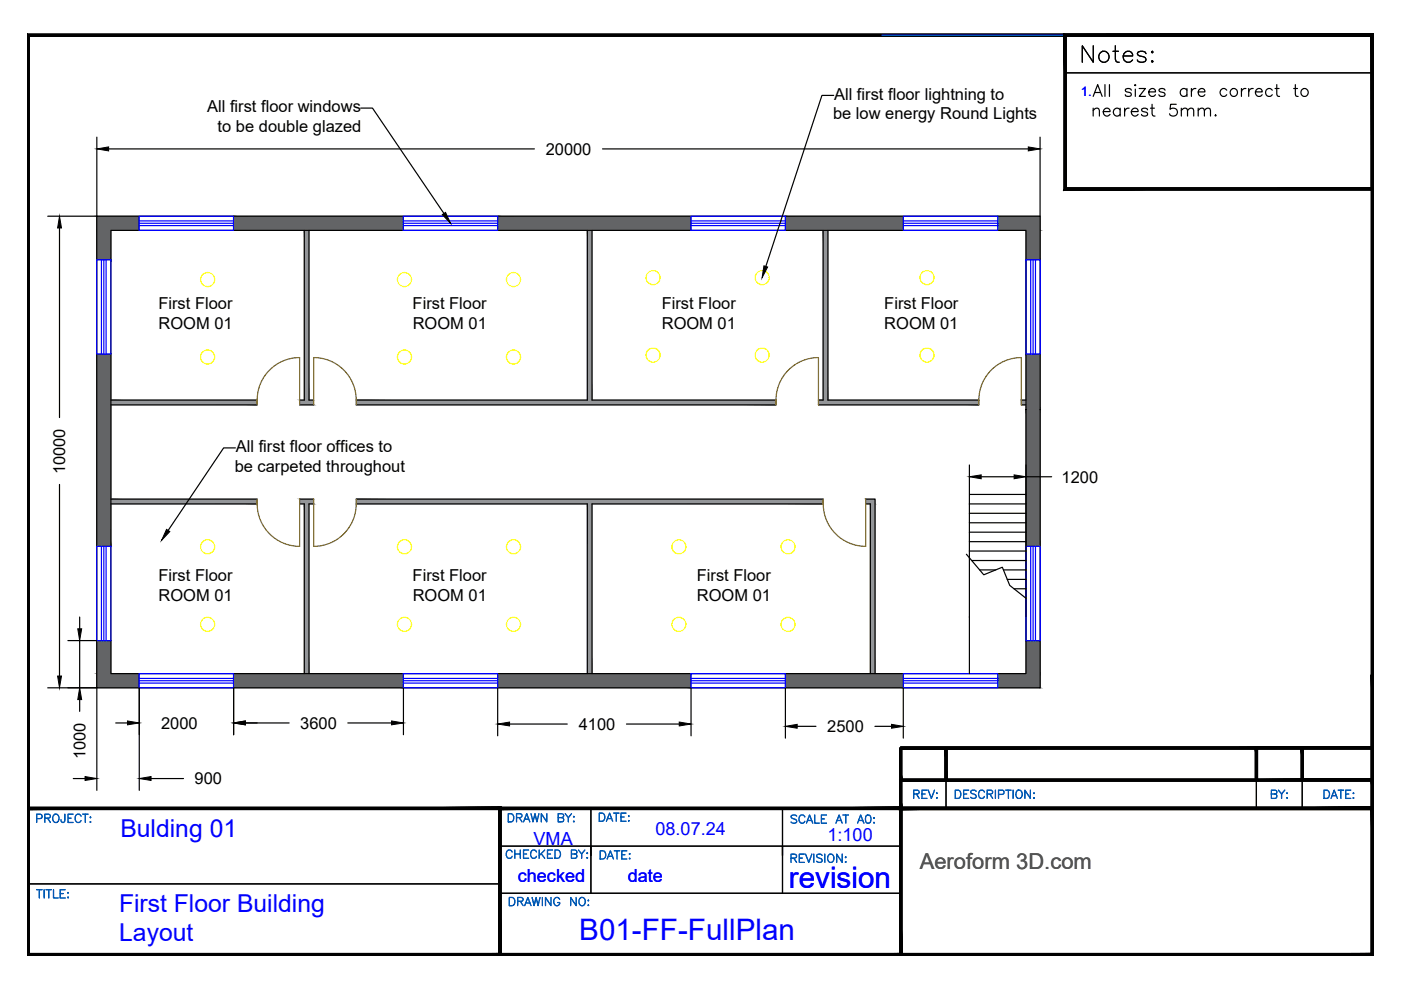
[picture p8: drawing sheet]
<svg xmlns="http://www.w3.org/2000/svg" width="297mm" height="210mm" viewBox="0 0 297 210" stroke-linecap="round" stroke-linejoin="round" font-family="sans-serif">
<defs><g id="words">
<text font-size="7.1" x="228.2" y="14.5">Notes:</text>
<g font-size="6.3" fill="#00f">
<text x="167.3" y="188.2">revision</text>
<text x="122.8" y="199.3">B01-FF-FullPlan</text>
</g>
<g font-size="5.2" fill="#00f">
<text x="25.5" y="177.4">Bulding 01</text>
<text x="25.2" y="193.3">First Floor Building</text>
<text x="25.3" y="199.6">Layout</text>
</g>
<g font-size="4.9" fill="#005cb8">
<text x="192.6" y="170.4">REV:</text>
<text x="268.5" y="170.4">BY:</text>
<text x="106.2" y="183.1">CHECKED BY:</text>
</g>
<text font-size="4.7" fill="#545454" x="195" y="184.2">Aeroform 3D.com</text>
<text font-size="4.4" fill="#005cb8" x="106.5" y="175.3">DRAWN BY:</text>
<g font-size="3.8" fill="#00f">
<text x="113.1" y="179.1">VMA</text>
<text x="139" y="177">08.07.24</text>
<text x="175.4" y="178.2">1:100</text>
<text x="109.8" y="187.1">checked</text>
<text x="133.1" y="187.1">date</text>
</g>
<g font-size="3.5">
<text x="43.9" y="23.8">All first floor windows</text>
<text x="176.8" y="21.2">All first floor lightning to</text>
<text x="46.1" y="28">to be double glazed</text>
<text x="176.6" y="25.3">be low energy Round Lights</text>
<text x="115.7" y="32.8">20000</text>
<text x="33.6" y="65.4">First Floor</text>
<text x="87.5" y="65.4">First Floor</text>
<text x="140.3" y="65.4">First Floor</text>
<text x="187.5" y="65.4">First Floor</text>
<text x="33.6" y="69.7">ROOM 01</text>
<text x="87.5" y="69.7">ROOM 01</text>
<text x="140.3" y="69.7">ROOM 01</text>
<text x="187.5" y="69.7">ROOM 01</text>
<text x="50" y="95.9">All first floor offices to</text>
<text x="13.8" y="100.6" transform="rotate(-90 13.8 100.6)">10000</text>
<text x="49.8" y="100.1">be carpeted throughout</text>
<text x="225.1" y="102.3">1200</text>
<text x="33.6" y="123.1">First Floor</text>
<text x="87.5" y="123.1">First Floor</text>
<text x="147.7" y="123.1">First Floor</text>
<text x="33.6" y="127.3">ROOM 01</text>
<text x="87.5" y="127.3">ROOM 01</text>
<text x="147.8" y="127.3">ROOM 01</text>
<text x="34.2" y="154.5">2000</text>
<text x="63.6" y="154.5">3600</text>
<text x="122.7" y="154.7">4100</text>
<text x="175.4" y="155.2">2500</text>
<text x="18.1" y="160.9" transform="rotate(-90 18.1 160.9)">1000</text>
<text x="41.3" y="166.3">900</text>
</g>
<text font-size="2.8" fill="#00f" x="229.2" y="20.4">1.</text>
</g></defs>
<!-- layer: hatch -->
<g fill="#636466" stroke="#636466" stroke-width=".21">
<path d="M211.5 45.8l9 3v-3zM211.5 45.8l9 3h-9z"/>
<path d="M166.5 45.8l25 3v-3zM166.5 45.8l25 3h-25z"/>
<path d="M105.5 45.8l41 3v-3zM105.5 45.8l41 3h-41z"/>
<path d="M49.5 45.8l36 3v-3zM49.5 45.8l36 3h-36z"/>
<path d="M20.5 45.8l9 3v-3zM20.5 45.8l9 3h-9z"/>
<path d="M20.5 48.8l3 6.3v-6.3zM20.5 48.8l3 6.3h-3z"/>
<path d="M217.5 48.8l3 6.3v-6.3zM217.5 48.8l3 6.3h-3z"/>
<path d="M217.5 75.1l3 11.7v-11.7zM217.5 75.1l3 11.7h-3z"/>
<path d="M20.5 75.1l3 40.7v-40.7zM20.5 75.1l3 40.7h-3z"/>
<path d="M217.5 86.8l3 29v-29zM217.5 86.8l3 29h-3z"/>
<path d="M217.5 135.8l3 7v-7zM217.5 135.8l3 7h-3z"/>
<path d="M20.5 135.8l3 7v-7zM20.5 135.8l3 7h-3z"/>
<path d="M211.5 142.8l9 3v-3zM211.5 142.8l9 3h-9z"/>
<path d="M166.5 142.8l25 3v-3zM166.5 142.8l25 3h-25z"/>
<path d="M105.5 142.8l41 3v-3zM105.5 142.8l41 3h-41z"/>
<path d="M49.5 142.8l36 3v-3zM49.5 142.8l36 3h-36z"/>
<path d="M20.5 142.8l9 3v-3zM20.5 142.8l9 3h-9z"/>
</g>
<!-- layer: ext walls -->
<path d="M20.5 45.8h200v100h-200zM23.5 48.8h194v94h-194z" fill="none" stroke="#000" stroke-width=".25"/>
<!-- layer: hatch -->
<g fill="#939598" stroke="#939598" stroke-width=".21">
<path d="M174.5 48.8l1 36v-36zM174.5 48.8l1 36h-1z"/>
<path d="M124.5 48.8l1 36v-36zM124.5 48.8l1 36h-1z"/>
<path d="M64.5 48.8l1 36v-36zM64.5 48.8l1 36h-1z"/>
<path d="M216.5 84.8l1 1v-1zM216.5 84.8l1 1h-1z"/>
<path d="M173.5 84.8l34 1v-1zM173.5 84.8l34 1h-34z"/>
<path d="M75.5 84.8l89 1v-1zM75.5 84.8l89 1h-89z"/>
<path d="M63.5 84.8l3 1v-1zM63.5 84.8l3 1h-3z"/>
<path d="M23.5 84.8l31 1v-1zM23.5 84.8l31 1h-31z"/>
<path d="M183.5 105.8l2 1v-1zM183.5 105.8l2 1h-2z"/>
<path d="M75.5 105.8l99 1v-1zM75.5 105.8l99 1h-99z"/>
<path d="M63.5 105.8l3 1v-1zM63.5 105.8l3 1h-3z"/>
<path d="M23.5 105.8l31 1v-1zM23.5 105.8l31 1h-31z"/>
<path d="M184.5 106.8l1 36v-36zM184.5 106.8l1 36h-1z"/>
<path d="M124.5 106.8l1 36v-36zM124.5 106.8l1 36h-1z"/>
<path d="M64.5 106.8l1 36v-36zM64.5 106.8l1 36h-1z"/>
</g>
<!-- layer: int walls -->
<g fill="none" stroke="#000" stroke-width=".25">
<path d="M64.5 48.8v36h-1M65.5 48.8v36h1M124.5 48.8v36h-49M125.5 48.8v36h39M174.5 48.8v36h-1M175.5 48.8v36h32M23.5 84.8h31M23.5 85.8h31M63.5 85.8h3M75.5 85.8h89M173.5 85.8h34M216.5 84.8h1"/>
<path d="M216.5 85.8h1M23.5 105.8h31M23.5 106.8h31M63.5 106.8h1v36M63.5 105.8h3M66.5 106.8h-1v36M75.5 106.8h49v36M75.5 105.8h99M174.5 106.8h-49v36M183.5 105.8h2v37M183.5 106.8h1v36"/>
</g>
<!-- layer: doors -->
<g fill="none" stroke="#957000" stroke-width=".25">
<path d="M63.5 75.8v10M63.5 75.8a9 9 0 0 0-9 9M66.5 75.8v10M66.5 75.8a9.1 9.1 0 0 1 9 10M173.5 75.8v10M173.5 75.8a9.1 9.1 0 0 0-9 10M216.5 75.8v10M216.5 75.8a9.1 9.1 0 0 0-9 10M54.5 84.8v1M54.5 105.8v1M54.5 106.8a9 9 0 0 0 9 9M63.5 105.8v10"/>
<path d="M66.5 105.8v10a9.1 9.1 0 0 0 9-10M174.5 105.8a9.1 9.1 0 0 0 9 10v-10"/>
</g>
<!-- layer: windows -->
<g fill="none" stroke="#00f" stroke-width=".25">
<path d="M20.5 55.1h3v20h-3zM21.5 55.1v20M22 55.1v20M22.5 55.1v20M29.5 45.8h20v3h-20zM29.5 47.3h20M29.5 47.8h20M29.5 46.8h20M85.5 45.8h20v3h-20zM85.5 47.3h20M85.5 47.8h20M85.5 46.8h20"/>
<path d="M146.5 45.8h20v3h-20zM146.5 47.3h20M146.5 47.8h20M146.5 46.8h20M191.5 45.8h20v3h-20zM191.5 47.3h20M191.5 47.8h20M191.5 46.8h20M217.5 55.1h3v20h-3zM218.5 55.1v20M219 55.1v20M219.5 55.1v20"/>
<path d="M20.5 115.8h3v20h-3zM21.5 115.8v20M22 115.8v20M22.5 115.8v20M217.5 115.8h3v20h-3zM218.5 115.8v20M219 115.8v20M219.5 115.8v20M29.5 142.8h20v3h-20zM29.5 144.3h20M29.5 143.8h20M29.5 144.8h20"/>
<path d="M85.5 142.8h20v3h-20zM85.5 144.3h20M85.5 143.8h20M85.5 144.8h20M146.5 142.8h20v3h-20zM146.5 144.3h20M146.5 143.8h20M146.5 144.8h20M191.5 142.8h20v3h-20zM191.5 144.3h20M191.5 143.8h20M191.5 144.8h20"/>
</g>
<!-- layer: lights -->
<g fill="none" stroke="#ff0" stroke-width=".25">
<circle cx="44" cy="59.3" r="1.49"/>
<circle cx="85.8" cy="59.3" r="1.49"/>
<circle cx="108.9" cy="59.3" r="1.49"/>
<circle cx="138.5" cy="58.9" r="1.49"/>
<circle cx="161.6" cy="58.9" r="1.49"/>
<circle cx="196.5" cy="58.9" r="1.49"/>
<circle cx="44" cy="75.7" r="1.49"/>
<circle cx="85.8" cy="75.7" r="1.49"/>
<circle cx="108.9" cy="75.7" r="1.49"/>
<circle cx="138.5" cy="75.3" r="1.49"/>
<circle cx="161.6" cy="75.3" r="1.49"/>
<circle cx="196.5" cy="75.3" r="1.49"/>
<circle cx="44" cy="115.9" r="1.49"/>
<circle cx="85.8" cy="115.9" r="1.49"/>
<circle cx="108.9" cy="115.9" r="1.49"/>
<circle cx="143.9" cy="115.9" r="1.49"/>
<circle cx="167.1" cy="115.9" r="1.49"/>
<circle cx="44" cy="132.4" r="1.49"/>
<circle cx="85.8" cy="132.4" r="1.49"/>
<circle cx="108.9" cy="132.4" r="1.49"/>
<circle cx="143.9" cy="132.4" r="1.49"/>
<circle cx="167.1" cy="132.4" r="1.49"/>
</g>
<!-- layer: 0 -->
<g fill="none" stroke="#000" stroke-width=".25">
<path d="M232.1 19.6h1.2M234.3 17.9v2.5M235.2 17.9v2.5M239.9 19.1a.74 .74 0 0 0-1.3 0 1.27 1.27 0 0 0 1.2 .6l.1 .4a.74 .74 0 0 1-1.3 0M240.7 17.9v.3l-.1-.1zM240.7 18.9v1.5M241.5 18.8h1.3l-1.3 1.6h1.3M243.6 19.5h1.4a.73 .73 0 0 0-.9-.8 .73 .73 0 0 0-.5 1 .76 .76 0 0 0 .5 .7 .76 .76 0 0 0 .9-.3M247 19.1a.76 .76 0 0 0-1.3 0 1.36 1.36 0 0 0 1.2 .6l.1 .4a.76 .76 0 0 1-1.3 0M251.7 19.1a.79 .79 0 0 0-1.2-.1 .79 .79 0 0 0 0 1.2 .79 .79 0 0 0 1.2-.1M251.7 18.8v1.6M252.6 18.8v1.6"/>
<path d="M253.6 18.8a.82 .82 0 0 0-1 .7M254 19.5h1.5a.73 .73 0 0 0-.9-.8 .73 .73 0 0 0-.6 1 .76 .76 0 0 0 .6 .7 .76 .76 0 0 0 .9-.3M260.1 19.1a.79 .79 0 0 0-1.2-.1 .79 .79 0 0 0 0 1.2 .79 .79 0 0 0 1.2-.1M263.2 18.8v1.6M264.2 18.8a.82 .82 0 0 0-1 .7M264.8 18.8v1.6M265.7 18.8a.82 .82 0 0 0-.9 .7M266.2 19.5h1.4a.77 .77 0 0 0-1.1-.7 .77 .77 0 0 0-.2 1.3 .75 .75 0 0 0 1.3 0M269.7 19.1a.79 .79 0 0 0-1.1-.1 .79 .79 0 0 0 0 1.2 .79 .79 0 0 0 1.1-.1M270.3 18.8h.9M270.7 17.9v2.1l.1 .3 .5 .1M274.3 18.8h.8"/>
<path d="M274.6 17.9v2.1l.1 .3 .5 .1M20.5 29.1v16.7M23 31.6h90.3M76.5 22.9h2.5l15.1 22.4M127.7 31.6h90.3M176.8 20.2h-2.5l-11.9 36.3M220.5 29.1v16.7M231.8 20.4l.9-2.5 1 2.5M231.8 23.4l.6-.5 .6 .2 .1 1.5M231.8 22.9v1.7M233.9 23.7h1.5a.77 .77 0 0 0-1.1-.7 .77 .77 0 0 0-.3 1.2 .75 .75 0 0 0 1.4 0M237.5 23.3a.8 .8 0 0 0-1.2-.1 .8 .8 0 0 0 0 1.2 .8 .8 0 0 0 1.2-.2"/>
<path d="M237.5 22.9v1.7M238.4 22.9v1.7M239.4 22.9a.82 .82 0 0 0-1 .8M239.9 23.7h1.4a.77 .77 0 0 0-1.1-.7 .77 .77 0 0 0-.2 1.2 .76 .76 0 0 0 1.3 0M243.3 23.3a.74 .74 0 0 0-1.3 0 1.27 1.27 0 0 0 1.2 .6l.1 .3a.74 .74 0 0 1-1.3 0M243.9 22.9h.9M244.3 22.1v2l.1 .4 .5 .1M249.4 22.1h-1.2l-.1 1.1a.89 .89 0 0 1 1.3-.1 .89 .89 0 0 1-.1 1.4 .89 .89 0 0 1-1.3-.4M250.5 23.4l.6-.5 .6 .2 .1 1.5M250.5 22.9v1.7M251.8 23.4l.6-.5 .6 .2 .1 1.5M254 23.4l.6-.5 .6 .2 .2 1.5"/>
<path d="M254 22.9v1.7M255.4 23.4l.5-.5 .6 .2 .1 1.5M257.6 24.5h.3l-.2 .1zM10.1 45.8h10.4M12.6 48.3v40.2M49.9 95h-2.5l-11.8 17.5M205.5 98.6v6.2M217.5 98.6v6.2M12.6 102.7v40.6M204.9 117.5l3.7 4.4 3.9-1.6 1.6 3.8 3.4 2.7M205.5 116.8h12M205.5 114.8h12"/>
<path d="M205.5 112.8h12M205.5 110.8h12M205.5 108.8h12M205.5 106.8h12M206 118.8h11.5M208 101.1h7M217.5 101.1h5.5M14.4 135.8h6.1M16.9 130.8v2.5M16.9 135.8v10M207.7 120.8h3.4M212.7 120.8h4.8"/>
<path d="M213.6 122.8h3.9M215 124.8h2.5M217.5 130.8v-26h-12v38M10.1 145.8h10.4M16.9 148.3v2.5M20.5 145.9v21.7M24.5 153.3h2.5M29.5 145.9v21.7M49.5 145.9v9.9M52 153.3h9.3M73.7 153.3h9.3M85.5 145.9v9.9"/>
<path d="M105.5 145.9v10.1M108 153.5h12.3M132.8 153.5h11.2M146.5 145.9v10.1M166.5 145.9v10.6M169 154h4M185.5 154h3.5M191.5 145.9v10.6M15.5 165.1h2.5M32 165.1h6.9"/>
<circle cx="261.6" cy="19.6" r=".83"/>
<circle cx="276.6" cy="19.6" r=".83"/>
</g>
<path d="M6 7.5h285v163.9h-285z" fill="none" stroke="#000" stroke-width=".21"/>
<!-- layer: YS-TITLEBLOCK-BORDERS -->
<g fill="#000" stroke="#000" stroke-width=".21">
<path d="M5.7 7.2l.5 .5 285-.5zM6.2 7.7l285-.5-.5 .5zM291.2 7.2l-.5 .5 .5 194.9zM290.7 7.7l.5 194.9-.5-.4zM5.7 202.6h285.5l-.5-.4zM5.7 202.6l.5-.4h284.5zM5.7 7.2v195.4l.5-.4zM5.7 7.2l.5 .5v194.5z"/>
<path d="M5.7 7.2l.5 .5 285-.5zM6.2 7.7l285-.5-.5 .5zM291.2 7.2l-.5 .5 .5 194.9zM290.7 7.7l.5 194.9-.5-.4zM5.7 202.6h285.5l-.5-.4zM5.7 202.6l.5-.4h284.5zM5.7 7.2v195.4l.5-.4zM5.7 7.2l.5 .5v194.5z"/>
<path d="M225.6 7.2l.5 .5 65.1-.5zM226.1 7.7l65.1-.5-.5 .5zM291.2 7.2l-.5 .5 .5 32.6zM290.7 7.7l.5 32.6-.5-.5zM225.6 40.3h65.6l-.5-.5zM225.6 40.3l.5-.5h64.6zM225.6 7.2v33.1l.5-.5zM225.6 7.2l.5 .5v32.1z"/>
<path d="M225.6 7.2l.5 .5 65.1-.5zM226.1 7.7l65.1-.5-.5 .5zM291.2 7.2l-.5 .5 .5 32.6zM290.7 7.7l.5 32.6-.5-.5zM225.6 40.3h65.6l-.5-.5zM225.6 40.3l.5-.5h64.6zM225.6 7.2v33.1l.5-.5zM225.6 7.2l.5 .5v32.1z"/>
<path d="M191 158.3v.5l100-.5zM191 158.8l100-.5v.5z"/>
<path d="M191 158.3v.5l100-.5zM191 158.8l100-.5v.5z"/>
<path d="M190.7 171.1l.5 .6 100-.6zM191.2 171.7l100-.6-.5 .6zM291.2 171.1l-.5 .6 .5 30.9zM290.7 171.7l.5 30.9-.5-.4zM190.7 202.6h100.5l-.5-.4zM190.7 202.6l.5-.4h99.5zM190.7 171.1v31.5l.5-.4zM190.7 171.1l.5 .6v30.5z"/>
<path d="M190.7 158.6v6.8h.5zM190.7 158.6h.5v6.8z"/>
<path d="M190.7 171.1l.5 .6 100-.6zM191.2 171.7l100-.6-.5 .6zM291.2 171.1l-.5 .6 .5 30.9zM290.7 171.7l.5 30.9-.5-.4zM190.7 202.6h100.5l-.5-.4zM190.7 202.6l.5-.4h99.5zM190.7 171.1v31.5l.5-.4zM190.7 171.1l.5 .6v30.5z"/>
<path d="M190.7 158.6v6.8h.5zM190.7 158.6h.5v6.8z"/>
<path d="M190.7 165.4l.5 5.7v-5.7zM190.7 165.4l.5 5.7-.5 .6zM191.2 171.1l-.5 .6 100-.6zM190.7 171.7l100-.6 .5 .6zM290.7 165.6v5.5l.5 .6zM290.7 165.6l.5-.4v6.5zM191 165.6h99.7l.5-.4zM191 165.2h100.2l-100.2 .4z"/>
<path d="M190.7 165.4l.5 5.7v-5.7zM190.7 165.4l.5 5.7-.5 .6zM191.2 171.1l-.5 .6 100-.6zM190.7 171.7l100-.6 .5 .6zM290.7 165.6v5.5l.5 .6zM290.7 165.6l.5-.4v6.5zM191 165.6h99.7l.5-.4zM191 165.2h100.2l-100.2 .4z"/>
<path d="M200.3 158.6v6.8h.5zM200.3 158.6h.5v6.8z"/>
<path d="M200.3 158.6v6.8h.5zM200.3 158.6h.5v6.8z"/>
<path d="M266.1 158.6v6.8h.5zM266.1 158.6h.5v6.8z"/>
<path d="M266.1 158.6v6.8h.5zM266.1 158.6h.5v6.8z"/>
<path d="M275.8 158.6v6.8h.6zM275.8 158.6h.6v6.8z"/>
<path d="M275.8 158.6v6.8h.6zM275.8 158.6h.6v6.8z"/>
<path d="M290.7 143.1v22.3h.5zM290.7 143.1h.5v22.3z"/>
<path d="M290.7 143.1v22.3h.5zM290.7 143.1h.5v22.3z"/>
<path d="M105.7 171.7v30.7h.5zM105.7 171.7l.5-.6v31.3zM6.2 171.7h99.5l.5-.6zM5.7 171.1h100.5l-100 .6zM5.7 171.1l.5 31.1v-30.5zM5.7 171.1l.5 31.1-.5 .4zM6.2 202.2l-.5 .4 100.3-.4zM5.7 202.6l100.3-.4v.4z"/>
<path d="M105.7 171.7v30.7h.5zM105.7 171.7l.5-.6v31.3zM6.2 171.7h99.5l.5-.6zM5.7 171.1h100.5l-100 .6zM5.7 171.1l.5 31.1v-30.5zM5.7 171.1l.5 31.1-.5 .4zM6.2 202.2l-.5 .4 100.3-.4zM5.7 202.6l100.3-.4v.4z"/>
<path d="M190.7 171.7v30.7h.5zM190.7 171.7l.5-.6v31.3zM106.2 171.7h84.5l.5-.6zM105.7 171.1h85.5l-85 .6zM105.7 171.1l.5 31.1v-30.5zM105.7 171.1l.5 31.1-.5 .4zM105.7 202.6l85.3-.4h-84.8zM105.7 202.6l85.3-.4v.4z"/>
<path d="M190.7 171.7v30.7h.5zM190.7 171.7l.5-.6v31.3zM106.2 171.7h84.5l.5-.6zM105.7 171.1h85.5l-85 .6zM105.7 171.1l.5 31.1v-30.5zM105.7 171.1l.5 31.1-.5 .4zM105.7 202.6l85.3-.4h-84.8zM105.7 202.6l85.3-.4v.4z"/>
</g>
<path d="M225.8 15.4h65.2M106 179.4h85M125.3 171.4v18M165.9 171.4v18M191 171.4h100M266.4 165.4v6M276.1 165.4v6M6 187.4h100M106 189.4h85" fill="none" stroke="#000" stroke-width=".25"/>
<!-- layer: YS-TITLEBLOCK-TEXT-NONEDITABLE -->
<g fill="none" stroke="#005cb8" stroke-width=".25">
<path d="M7.8 173.6h.7a.47 .47 0 0 0 .4-.5 .47 .47 0 0 0-.4-.5h-.7v1.8M9.5 173.5l1-.1 .2-.3-.1-.3-.3-.2h-.8v1.8M10.1 173.5l.6 .9M11.3 172.9a.8 .8 0 0 1 1.2 .1 .8 .8 0 0 1-.2 1.1 .8 .8 0 0 1-1.1-.1 .8 .8 0 0 1 .1-1.1zM13.8 172.6l-.1 1.6-.3 .2-.3-.1-.2-.5M14.4 173.5h.7M15.5 172.6h-1.1v1.8h1.1M17.2 173.1a.64 .64 0 0 0-.8-.5 .64 .64 0 0 0-.5 .7 .72 .72 0 0 0 .3 .9 .72 .72 0 0 0 .9-.1l.1-.1M17.5 172.6h1.2M18.1 172.6v1.8M19.1 173.3h.2zM19.1 174.3h.2z"/>
<path d="M127.1 172.4h.6a.93 .93 0 0 1 .6 .9 .93 .93 0 0 1-.6 .8h-.6zM128.6 174.1l.6-1.7 .7 1.7M128.8 173.6h.8M130.1 172.4h1.1M130.7 172.4v1.7M131.7 173.2h.6M132.7 172.4h-1v1.7h1M133.3 173v.1zM133.3 174v.1zM168.9 173a.69 .69 0 0 0-1.2 .2l.2 .3 .8 .3a.39 .39 0 0 1 0 .6 .82 .82 0 0 1-1-.1M170.6 173.2a.65 .65 0 0 0-.7-.4 .65 .65 0 0 0-.5 .7v.4a.65 .65 0 0 0 .5 .6 .65 .65 0 0 0 .7-.4M171 174.5l.6-1.7 .7 1.7"/>
<path d="M171.2 174h.9M172.7 172.8v1.7h1M174.2 173.6h.6M175.2 172.8h-1v1.7h1M177.2 174.5l.7-1.7 .7 1.7M177.5 174h.8M178.7 172.8h1.2M179.3 172.8v1.7M181.8 174.5l.7-1.7 .7 1.7M182.1 174h.8M183.7 172.9a.59 .59 0 0 1 .9 .2 .87 .87 0 0 1-.6 1.4 1.13 1.13 0 0 1-.3-1.6zM185.2 173.5h.2z"/>
<path d="M185.3 174.4v.1zM202.5 167.5h.6a.95 .95 0 0 1 .6 .9 .95 .95 0 0 1-.6 .9h-.6zM204.3 168.4h.7M205.4 167.5h-1.1v1.8h1.1M207 167.8a.65 .65 0 0 0-.7-.3 .65 .65 0 0 0-.5 .5l.2 .2 .8 .3 .2 .5a.76 .76 0 0 1-1.2 0M208.7 168a.64 .64 0 0 0-.7-.5 .64 .64 0 0 0-.5 .7 .72 .72 0 0 0 .2 .9 .72 .72 0 0 0 .9-.1l.1-.1M209.3 168.4l1-.1 .2-.3-.1-.3-.3-.2h-.8v1.8M209.9 168.4l.6 .9M211.1 167.5v1.8M211.7 168.4h1l.2-.3-.1-.4-.3-.2h-.8v1.8M213.2 167.5h1.2M213.8 167.5v1.8"/>
<path d="M214.8 167.5v1.8M215.5 167.8a.8 .8 0 0 1 1.2 .1 .8 .8 0 0 1-.1 1.1 .72 .72 0 0 1-1 .1 .72 .72 0 0 1-.2-.9zM218.5 167.5v1.8l-1.2-1.8v1.8M219.1 168.2h.2zM219.1 169.2h.2zM280.7 167.5h.6a.95 .95 0 0 1 .6 .9 .95 .95 0 0 1-.6 .9h-.6zM282.2 169.3l.7-1.8 .6 1.8M282.5 168.7h.8M283.7 167.5h1.2M284.3 167.5v1.8M285.3 168.4h.7M286.4 167.5h-1.1v1.8h1.1"/>
<path d="M286.9 168.2h.1zM286.9 169.2h.1zM7.8 188.6h1.1M8.3 188.6v1.8M9.4 188.6v1.8M9.8 188.6h1.1M10.4 188.6v1.8M11.3 188.6v1.8h1M12.8 189.5h.6M13.8 188.6h-1v1.8h1M14.4 189.3h.1zM14.4 190.3h.1z"/>
<path d="M108 190.3h.6a.93 .93 0 0 1 .6 .8 .93 .93 0 0 1-.6 .9h-.6zM109.7 191.1l1-.1 .2-.2-.1-.3-.3-.2h-.8v1.7M110.3 191.1l.6 .9M111.3 192l.6-1.7 .7 1.7M111.5 191.4h.8M112.8 190.3l.4 1.7 .5-1.7 .4 1.7 .4-1.7M115 190.3v1.7M116.8 190.3v1.7l-1.1-1.7v1.7M118.7 190.7a.65 .65 0 0 0-.8-.4 .65 .65 0 0 0-.5 .6v.5a.63 .63 0 0 0 .6 .6 .63 .63 0 0 0 .7-.6h-.5M122.2 190.3v1.7l-1.2-1.7v1.7M122.9 190.5a.64 .64 0 0 1 .7-.2 .64 .64 0 0 1 .5 .6v.5a.67 .67 0 0 1-.7 .6 .67 .67 0 0 1-.7-.6zM124.7 190.9v.1z"/>
<path d="M124.7 191.9v.1zM127.3 180.4h.5a.92 .92 0 0 1 .6 .9 .92 .92 0 0 1-.6 .8h-.5zM128.7 182.1l.7-1.7 .7 1.7M129 181.6h.8M130.2 180.4h1.2M130.8 180.4v1.7M131.8 181.2h.7M132.9 180.4h-1.1v1.7h1.1M133.4 181.1h.2zM133.4 182h.2zM167.7 181.9h1l.2-.3-.1-.3-.3-.2h-.8v1.8M168.3 181.9l.6 1"/>
<path d="M169.5 181.9h.6M170.6 181.1h-1.1v1.8h1.1M170.8 181.1l.7 1.8 .6-1.8M172.6 181.1v1.8M174.3 181.3a.65 .65 0 0 0-.6-.2 .65 .65 0 0 0-.6 .4l.2 .3 .8 .3 .2 .5a.76 .76 0 0 1-1.2 0M174.9 181.1v1.8M175.6 181.3a.8 .8 0 0 1 1.2 .2 .8 .8 0 0 1-.2 1.1 .8 .8 0 0 1-1.1-.1 .8 .8 0 0 1 .1-1.2zM178.6 181.1v1.8l-1.2-1.8v1.8M179.2 182.8h.2zM179.3 181.7v.2z"/>
</g>
<!-- layer: YS-TITLEBLOCK-BORDERS -->
<path d="M187 7.5h100M106 171.4h35.7" fill="none" stroke="#005cb8" stroke-width=".25"/>
<!-- layer: 0 -->
<g fill="#000" stroke="#000" stroke-width=".21">
<path d="M20.5 31.6l2.5-.4v.8zM218 31.2l2.5 .4-2.5 .4zM12.6 45.8l.4 2.5h-.8zM93.8 45.5l.7-.5 1 2.3zM162 56.4l.8 .2-1.2 2.3zM35.3 112.2l.7 .5-1.7 1.8zM205.5 101.1l2.5-.4v.8zM215 100.7l2.5 .4-2.5 .4zM16.5 133.3h.8l-.4 2.5zM12.2 143.3h.8l-.4 2.5zM16.9 145.8l.4 2.5h-.8zM27 152.9l2.5 .4-2.5 .4z"/>
<path d="M49.5 153.3l2.5-.4v.8zM83 152.9l2.5 .4-2.5 .4zM105.5 153.5l2.5-.4v.8zM144 153.1l2.5 .4-2.5 .4zM166.5 154l2.5-.4v.8zM189 153.6l2.5 .4-2.5 .4zM18 164.6l2.5 .5-2.5 .4zM29.5 165.1l2.5-.5v.9z"/>
</g>
<use href="#words"/>
</svg>
